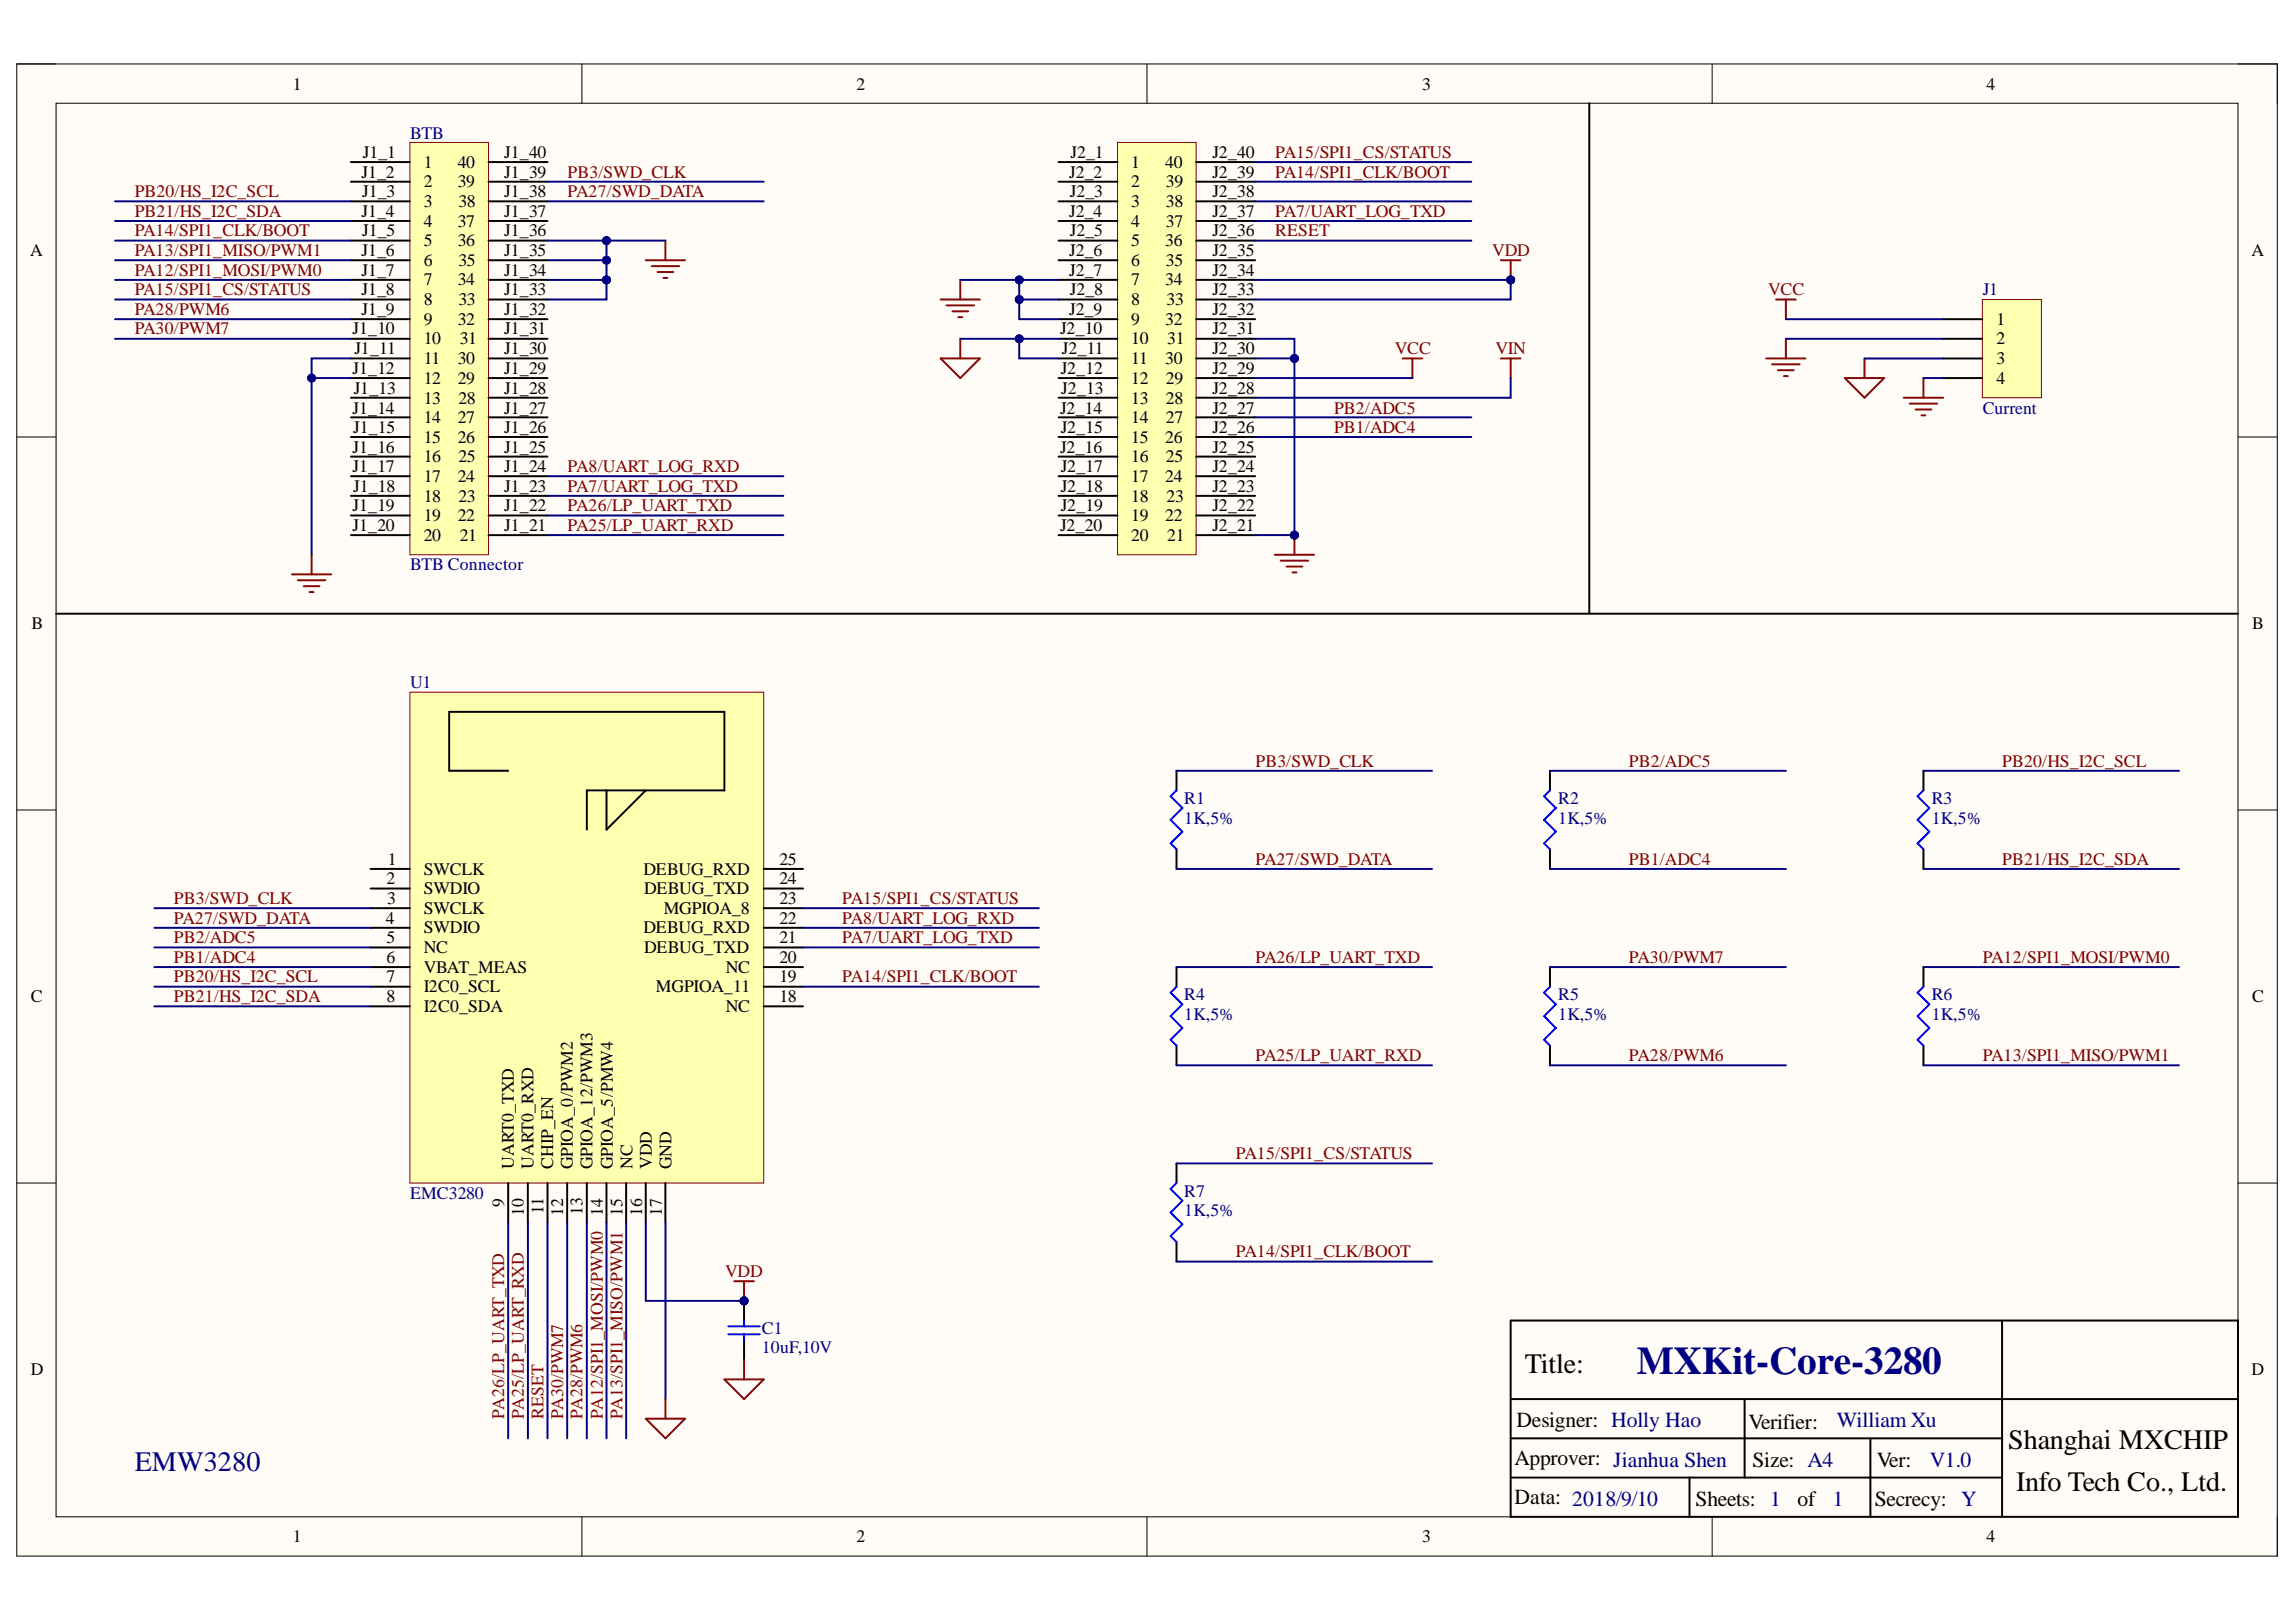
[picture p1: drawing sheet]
<svg xmlns="http://www.w3.org/2000/svg" width="297mm" height="210mm" viewBox="0 0 297 210" stroke-linecap="round" stroke-linejoin="round" font-family="sans-serif">
<defs><g id="words">
<text font-size="5.1" fill="#000080" x="211.8" y="177.9">MXKit-Core-3280</text>
<g font-size="3.6">
<text x="197.3" y="177.7">Title:</text>
<text x="259.8" y="187.6">Shanghai MXCHIP</text>
<text x="260.8" y="192.9">Info Tech Co., Ltd.</text>
</g>
<text font-size="3.6" fill="#000080" x="17.4" y="190.4">EMW3280</text>
<g font-size="2.8">
<text x="196.2" y="184.7">Designer: Holly Hao</text>
<text x="226.2" y="185">Verifier:</text>
<text x="195.9" y="189.6">Approver: Jianhua Shen</text>
<text x="226.7" y="189.9">Size: A4</text>
<text x="242.8" y="189.9">Ver:</text>
<text x="195.9" y="194.7">Data: 2018/9/10</text>
<text x="219.4" y="194.9">Sheets: 1</text>
<text x="232.6" y="194.9">of</text>
<text x="242.5" y="194.9">Secrecy: Y</text>
</g>
<g font-size="2.8" fill="#000080">
<text x="237.6" y="184.7">William Xu</text>
<text x="249.7" y="189.9">V1.0</text>
<text x="237.1" y="194.9">1</text>
</g>
<g font-size="2.3">
<text x="37.9" y="11.6">1</text>
<text x="110.8" y="11.6">2</text>
<text x="184" y="11.6">3</text>
<text x="257" y="11.6">4</text>
<text x="46.8" y="23">J1_2</text>
<text x="47" y="20.5">J1_1</text>
<text x="54.8" y="21.7">1</text>
<text x="59.2" y="21.7">40</text>
<text x="65.2" y="23">J1_39</text>
<text x="65.2" y="20.5">J1_40</text>
<text x="138.3" y="23">J2_2</text>
<text x="138.5" y="20.5">J2_1</text>
<text x="146.4" y="21.7">1</text>
<text x="150.8" y="21.7">40</text>
<text x="156.8" y="23">J2_39</text>
<text x="156.8" y="20.5">J2_40</text>
<text x="46.8" y="28.1">J1_4</text>
<text x="46.9" y="25.5">J1_3</text>
<text x="54.8" y="24.3">2</text>
<text x="54.8" y="26.8">3</text>
<text x="54.8" y="29.3">4</text>
<text x="59.2" y="29.3">37</text>
<text x="59.2" y="24.3">39</text>
<text x="59.3" y="26.8">38</text>
<text x="65.2" y="28.1">J1_37</text>
<text x="65.2" y="25.5">J1_38</text>
<text x="138.3" y="28.1">J2_4</text>
<text x="138.4" y="25.5">J2_3</text>
<text x="146.4" y="24.3">2</text>
<text x="146.4" y="26.8">3</text>
<text x="146.4" y="29.3">4</text>
<text x="150.8" y="29.3">37</text>
<text x="150.8" y="26.8">38</text>
<text x="150.8" y="24.3">39</text>
<text x="156.8" y="28.1">J2_37</text>
<text x="156.8" y="25.5">J2_38</text>
<text x="3.9" y="33.1">A</text>
<text x="46.8" y="33.1">J1_6</text>
<text x="46.8" y="35.7">J1_7</text>
<text x="46.9" y="30.6">J1_5</text>
<text x="54.8" y="31.9">5</text>
<text x="54.8" y="34.4">6</text>
<text x="59.2" y="31.9">36</text>
<text x="59.3" y="34.4">35</text>
<text x="65.2" y="35.7">J1_34</text>
<text x="65.2" y="33.1">J1_35</text>
<text x="65.2" y="30.6">J1_36</text>
<text x="138.3" y="33.1">J2_6</text>
<text x="138.3" y="35.7">J2_7</text>
<text x="138.4" y="30.6">J2_5</text>
<text x="146.4" y="31.9">5</text>
<text x="146.4" y="34.4">6</text>
<text x="150.8" y="31.9">36</text>
<text x="150.8" y="34.4">35</text>
<text x="156.8" y="35.7">J2_34</text>
<text x="156.8" y="33.1">J2_35</text>
<text x="156.8" y="30.6">J2_36</text>
<text x="291.3" y="33.1">A</text>
<text x="46.8" y="38.2">J1_8</text>
<text x="46.8" y="40.7">J1_9</text>
<text x="54.8" y="36.9">7</text>
<text x="54.8" y="39.5">8</text>
<text x="59.2" y="36.9">34</text>
<text x="59.3" y="39.5">33</text>
<text x="65.2" y="40.7">J1_32</text>
<text x="65.2" y="38.2">J1_33</text>
<text x="138.3" y="40.7">J2_9</text>
<text x="138.4" y="38.2">J2_8</text>
<text x="146.4" y="36.9">7</text>
<text x="146.4" y="39.5">8</text>
<text x="150.8" y="36.9">34</text>
<text x="150.9" y="39.5">33</text>
<text x="156.8" y="40.7">J2_32</text>
<text x="156.8" y="38.2">J2_33</text>
<text x="45.6" y="43.3">J1_10</text>
<text x="45.9" y="45.8">J1_11</text>
<text x="54.8" y="42">9</text>
<text x="54.8" y="44.6">10</text>
<text x="54.8" y="47.1">11</text>
<text x="59.2" y="47.1">30</text>
<text x="59.2" y="42">32</text>
<text x="59.5" y="44.6">31</text>
<text x="65.2" y="45.8">J1_30</text>
<text x="65.2" y="43.3">J1_31</text>
<text x="137.1" y="43.3">J2_10</text>
<text x="137.4" y="45.8">J2_11</text>
<text x="146.4" y="42">9</text>
<text x="146.4" y="44.6">10</text>
<text x="146.4" y="47.1">11</text>
<text x="150.8" y="47.1">30</text>
<text x="150.8" y="42">32</text>
<text x="151" y="44.6">31</text>
<text x="156.8" y="45.8">J2_30</text>
<text x="156.8" y="43.3">J2_31</text>
<text x="258.3" y="42">1</text>
<text x="258.3" y="44.6">2</text>
<text x="258.3" y="47.1">3</text>
<text x="45.6" y="48.4">J1_12</text>
<text x="45.6" y="53.5">J1_14</text>
<text x="45.8" y="51">J1_13</text>
<text x="54.8" y="49.7">12</text>
<text x="54.8" y="52.2">13</text>
<text x="59.2" y="49.7">29</text>
<text x="59.3" y="52.2">28</text>
<text x="65.2" y="53.5">J1_27</text>
<text x="65.2" y="51">J1_28</text>
<text x="65.2" y="48.4">J1_29</text>
<text x="137.1" y="53.5">J2_14</text>
<text x="137.2" y="48.4">J2_12</text>
<text x="137.3" y="51">J2_13</text>
<text x="146.4" y="49.7">12</text>
<text x="146.4" y="52.2">13</text>
<text x="150.8" y="52.2">28</text>
<text x="150.8" y="49.7">29</text>
<text x="156.8" y="53.5">J2_27</text>
<text x="156.8" y="51">J2_28</text>
<text x="156.8" y="48.4">J2_29</text>
<text x="258.3" y="49.7">4</text>
<text x="45.6" y="58.6">J1_16</text>
<text x="45.7" y="56">J1_15</text>
<text x="54.8" y="54.8">14</text>
<text x="54.8" y="57.3">15</text>
<text x="54.8" y="59.9">16</text>
<text x="59.2" y="57.3">26</text>
<text x="59.2" y="54.8">27</text>
<text x="59.3" y="59.9">25</text>
<text x="65.2" y="58.6">J1_25</text>
<text x="65.2" y="56">J1_26</text>
<text x="137.1" y="58.6">J2_16</text>
<text x="137.2" y="56">J2_15</text>
<text x="146.4" y="54.8">14</text>
<text x="146.4" y="57.3">15</text>
<text x="146.4" y="59.9">16</text>
<text x="150.8" y="57.3">26</text>
<text x="150.8" y="59.9">25</text>
<text x="150.8" y="54.8">27</text>
<text x="156.8" y="58.6">J2_25</text>
<text x="156.8" y="56">J2_26</text>
<text x="45.6" y="61.1">J1_17</text>
<text x="45.7" y="63.7">J1_18</text>
<text x="54.8" y="62.4">17</text>
<text x="54.8" y="64.9">18</text>
<text x="59.2" y="62.4">24</text>
<text x="59.3" y="64.9">23</text>
<text x="65.2" y="63.7">J1_23</text>
<text x="65.2" y="61.1">J1_24</text>
<text x="137.2" y="61.1">J2_17</text>
<text x="137.2" y="63.7">J2_18</text>
<text x="146.4" y="62.4">17</text>
<text x="146.4" y="64.9">18</text>
<text x="150.8" y="62.4">24</text>
<text x="150.9" y="64.9">23</text>
<text x="156.8" y="63.7">J2_23</text>
<text x="156.8" y="61.1">J2_24</text>
<text x="45.6" y="66.2">J1_19</text>
<text x="45.6" y="68.7">J1_20</text>
<text x="54.8" y="67.5">19</text>
<text x="54.8" y="70">20</text>
<text x="59.2" y="67.5">22</text>
<text x="59.5" y="70">21</text>
<text x="65.2" y="68.7">J1_21</text>
<text x="65.2" y="66.2">J1_22</text>
<text x="137.1" y="68.7">J2_20</text>
<text x="137.2" y="66.2">J2_19</text>
<text x="146.4" y="67.5">19</text>
<text x="146.4" y="70">20</text>
<text x="150.8" y="67.5">22</text>
<text x="151" y="70">21</text>
<text x="156.8" y="68.7">J2_21</text>
<text x="156.8" y="66.2">J2_22</text>
<text x="4.1" y="81.4">B</text>
<text x="291.4" y="81.4">B</text>
<text x="50.2" y="111.9">1</text>
<text x="54.8" y="113.2">SWCLK</text>
<text x="83.2" y="113.2">DEBUG_RXD</text>
<text x="100.8" y="111.9">25</text>
<text x="49.9" y="119.5">4</text>
<text x="50" y="114.5">2</text>
<text x="50.1" y="117">3</text>
<text x="54.8" y="115.7">SWDIO</text>
<text x="54.8" y="118.3">SWCLK</text>
<text x="83.3" y="115.7">DEBUG_TXD</text>
<text x="85.9" y="118.3">MGPIOA_8</text>
<text x="100.8" y="119.5">22</text>
<text x="100.8" y="117">23</text>
<text x="100.8" y="114.5">24</text>
<text x="50" y="122.1">5</text>
<text x="50" y="124.6">6</text>
<text x="54.8" y="120.8">SWDIO</text>
<text x="54.8" y="123.3">NC</text>
<text x="54.8" y="125.9">VBAT_MEAS</text>
<text x="83.2" y="120.8">DEBUG_RXD</text>
<text x="83.3" y="123.3">DEBUG_TXD</text>
<text x="93.9" y="125.9">NC</text>
<text x="100.8" y="124.6">20</text>
<text x="100.8" y="122.1">21</text>
<text x="4" y="129.7">C</text>
<text x="50" y="127.1">7</text>
<text x="50" y="129.7">8</text>
<text x="54.8" y="128.4">I2C0_SCL</text>
<text x="54.8" y="130.9">I2C0_SDA</text>
<text x="84.9" y="128.4">MGPIOA_11</text>
<text x="93.9" y="130.9">NC</text>
<text x="100.8" y="129.7">18</text>
<text x="100.8" y="127.1">19</text>
<text x="291.4" y="129.7">C</text>
<text x="66.5" y="151.3" transform="rotate(-90 66.5 151.3)">UART0_TXD</text>
<text x="69" y="151.3" transform="rotate(-90 69 151.3)">UART0_RXD</text>
<text x="71.6" y="151.3" transform="rotate(-90 71.6 151.3)">CHIP_EN</text>
<text x="74.1" y="151.3" transform="rotate(-90 74.1 151.3)">GPIOA_0/PWM2</text>
<text x="76.6" y="151.3" transform="rotate(-90 76.6 151.3)">GPIOA_12/PWM3</text>
<text x="79.3" y="151.3" transform="rotate(-90 79.3 151.3)">GPIOA_5/PMW4</text>
<text x="81.8" y="151.3" transform="rotate(-90 81.8 151.3)">NC</text>
<text x="84.3" y="151.3" transform="rotate(-90 84.3 151.3)">VDD</text>
<text x="86.9" y="151.3" transform="rotate(-90 86.9 151.3)">GND</text>
<text x="65.2" y="156.2" transform="rotate(-90 65.2 156.2)">9</text>
<text x="67.8" y="157.3" transform="rotate(-90 67.8 157.3)">10</text>
<text x="70.3" y="157.1" transform="rotate(-90 70.3 157.1)">11</text>
<text x="72.8" y="157.3" transform="rotate(-90 72.8 157.3)">12</text>
<text x="75.4" y="157.2" transform="rotate(-90 75.4 157.2)">13</text>
<text x="78" y="157.3" transform="rotate(-90 78 157.3)">14</text>
<text x="80.5" y="157.3" transform="rotate(-90 80.5 157.3)">15</text>
<text x="83.1" y="157.3" transform="rotate(-90 83.1 157.3)">16</text>
<text x="85.6" y="157.3" transform="rotate(-90 85.6 157.3)">17</text>
<text x="4" y="177.9">D</text>
<text x="291.3" y="177.9">D</text>
<text x="37.9" y="199.6">1</text>
<text x="110.8" y="199.6">2</text>
<text x="184" y="199.6">3</text>
<text x="257" y="199.6">4</text>
</g>
<g font-size="2.3" fill="#000080">
<text x="53" y="17.9">BTB</text>
<text x="256.5" y="38.2">J1</text>
<text x="256.5" y="53.5">Current</text>
<text x="53" y="73.8">BTB Connector</text>
<text x="53" y="89">U1</text>
<text x="153.2" y="104.1">R1</text>
<text x="153.2" y="106.6">1K,5%</text>
<text x="201.6" y="104.1">R2</text>
<text x="201.6" y="106.6">1K,5%</text>
<text x="249.9" y="104.1">R3</text>
<text x="249.9" y="106.6">1K,5%</text>
<text x="153.2" y="129.4">R4</text>
<text x="153.2" y="132">1K,5%</text>
<text x="201.6" y="129.4">R5</text>
<text x="201.6" y="132">1K,5%</text>
<text x="249.9" y="129.4">R6</text>
<text x="249.9" y="132">1K,5%</text>
<text x="53" y="155.1">EMC3280</text>
<text x="153.2" y="154.9">R7</text>
<text x="153.2" y="157.4">1K,5%</text>
<text x="98.6" y="172.6">C1</text>
<text x="98.6" y="175.2">10uF,10V</text>
</g>
<g font-size="2.3" fill="#800000">
<text x="73.4" y="23">PB3/SWD_CLK</text>
<text x="165" y="23">PA14/SPI1_CLK/BOOT</text>
<text x="165" y="20.5">PA15/SPI1_CS/STATUS</text>
<text x="17.4" y="25.5">PB20/HS_I2C_SCL</text>
<text x="17.4" y="28.1">PB21/HS_I2C_SDA</text>
<text x="73.4" y="25.5">PA27/SWD_DATA</text>
<text x="165" y="28.1">PA7/UART_LOG_TXD</text>
<text x="17.4" y="35.7">PA12/SPI1_MOSI/PWM0</text>
<text x="17.4" y="33.1">PA13/SPI1_MISO/PWM1</text>
<text x="17.4" y="30.6">PA14/SPI1_CLK/BOOT</text>
<text x="165" y="30.6">RESET</text>
<text x="193.1" y="33.1">VDD</text>
<text x="17.4" y="40.7">PA28/PWM6</text>
<text x="17.4" y="38.2">PA15/SPI1_CS/STATUS</text>
<text x="228.8" y="38.2">VCC</text>
<text x="17.4" y="43.3">PA30/PWM7</text>
<text x="180.5" y="45.8">VCC</text>
<text x="193.5" y="45.8">VIN</text>
<text x="172.6" y="53.5">PB2/ADC5</text>
<text x="172.6" y="56">PB1/ADC4</text>
<text x="73.4" y="63.7">PA7/UART_LOG_TXD</text>
<text x="73.4" y="61.1">PA8/UART_LOG_RXD</text>
<text x="73.4" y="68.7">PA25/LP_UART_RXD</text>
<text x="73.4" y="66.2">PA26/LP_UART_TXD</text>
<text x="162.4" y="99.2">PB3/SWD_CLK</text>
<text x="210.7" y="99.2">PB2/ADC5</text>
<text x="259" y="99.2">PB20/HS_I2C_SCL</text>
<text x="162.4" y="111.9">PA27/SWD_DATA</text>
<text x="210.7" y="111.9">PB1/ADC4</text>
<text x="259" y="111.9">PB21/HS_I2C_SDA</text>
<text x="22.5" y="119.5">PA27/SWD_DATA</text>
<text x="22.5" y="117">PB3/SWD_CLK</text>
<text x="109" y="119.5">PA8/UART_LOG_RXD</text>
<text x="109" y="117">PA15/SPI1_CS/STATUS</text>
<text x="22.5" y="124.6">PB1/ADC4</text>
<text x="22.5" y="122.1">PB2/ADC5</text>
<text x="109" y="122.1">PA7/UART_LOG_TXD</text>
<text x="162.4" y="124.6">PA26/LP_UART_TXD</text>
<text x="210.7" y="124.6">PA30/PWM7</text>
<text x="256.5" y="124.6">PA12/SPI1_MOSI/PWM0</text>
<text x="22.5" y="127.1">PB20/HS_I2C_SCL</text>
<text x="22.5" y="129.7">PB21/HS_I2C_SDA</text>
<text x="109" y="127.1">PA14/SPI1_CLK/BOOT</text>
<text x="162.4" y="137.4">PA25/LP_UART_RXD</text>
<text x="210.7" y="137.4">PA28/PWM6</text>
<text x="256.5" y="137.4">PA13/SPI1_MISO/PWM1</text>
<text x="159.9" y="150">PA15/SPI1_CS/STATUS</text>
<text x="93.8" y="165.3">VDD</text>
<text x="159.9" y="162.7">PA14/SPI1_CLK/BOOT</text>
<text x="65.2" y="183.6" transform="rotate(-90 65.2 183.6)">PA26/LP_UART_TXD</text>
<text x="67.8" y="183.6" transform="rotate(-90 67.8 183.6)">PA25/LP_UART_RXD</text>
<text x="70.3" y="183.6" transform="rotate(-90 70.3 183.6)">RESET</text>
<text x="72.8" y="183.6" transform="rotate(-90 72.8 183.6)">PA30/PWM7</text>
<text x="75.4" y="183.6" transform="rotate(-90 75.4 183.6)">PA28/PWM6</text>
<text x="78" y="183.6" transform="rotate(-90 78 183.6)">PA12/SPI1_MOSI/PWM0</text>
<text x="80.5" y="183.6" transform="rotate(-90 80.5 183.6)">PA13/SPI1_MISO/PWM1</text>
</g>
</g></defs>
<path d="M2.2 8.3h292.4v193.1h-292.4z" fill-rule="evenodd" fill="#fffcf8"/>
<path d="M2.2 8.3h292.4v193.1h-292.4z" fill="none" stroke="#000" stroke-width=".13"/>
<path d="M7.3 13.4h282.2v182.9h-282.2z" fill-rule="evenodd" fill="#fffcf8"/>
<g fill="none" stroke="#000" stroke-width=".13">
<path d="M2.2 8.3h5.1M7.3 13.4h282.2v182.9h-282.2zM75.3 8.3v5.1M148.4 8.3v5.1M221.5 8.3v5.1M289.5 8.3h5.1v5.1M2.2 56.5h5.1M289.5 56.6h5.1M2.2 104.8h5.1M289.5 104.8h5.1M2.2 153.1h5.1M289.5 153.1h5.1"/>
<path d="M75.3 196.3v5.1M148.4 196.3v5.1M221.5 196.3v5.1M294.6 196.3v5.1"/>
</g>
<path d="M195.4 170.9h94.1v25.4h-94.1zM259 170.9v25.4M195.4 181.1h94.1M195.4 186.1h63.6M195.4 191.2h63.6M218.6 191.2v5.1M225.7 181.1v10.1M242 186.1v10.2" fill="none" stroke="#000" stroke-width=".25"/>
<path d="M53 18.4h10.2v53.4h-10.2z" fill-rule="evenodd" fill="#ffffb0"/>
<path d="M53 18.4h10.2v53.4h-10.2z" fill="none" stroke="#800000" stroke-width=".13"/>
<g fill="none" stroke="#000" stroke-width=".25">
<path d="M45.4 21h7.6M45.4 23.5h7.6M45.4 26.1h7.6M45.4 28.6h7.6M45.4 31.1h7.6M45.4 33.7h7.6M45.4 36.2h7.6M45.4 38.8h7.6M63.2 21h7.6M63.2 23.5h7.6M63.2 26.1h7.6M63.2 28.6h7.6"/>
<path d="M63.2 31.1h7.6M63.2 33.7h7.6M63.2 36.2h7.6M63.2 38.8h7.6M45.4 41.3h7.6M45.4 43.8h7.6M45.4 46.4h7.6M45.4 48.9h7.6M45.4 51.5h7.6M45.4 54h7.6M45.4 56.5h7.6M45.4 59.1h7.6"/>
<path d="M63.2 41.3h7.6M63.2 43.8h7.6M63.2 46.4h7.6M63.2 48.9h7.6M63.2 51.5h7.6M63.2 54h7.6M63.2 56.5h7.6M63.2 59.1h7.6M45.4 61.6h7.6M45.4 64.2h7.6M45.4 66.7h7.6M45.4 69.2h7.6"/>
<path d="M63.2 61.6h7.6M63.2 64.2h7.6M63.2 66.7h7.6M63.2 69.2h7.6"/>
</g>
<path d="M144.6 18.4h10.1v53.4h-10.1z" fill-rule="evenodd" fill="#ffffb0"/>
<path d="M144.6 18.4h10.1v53.4h-10.1z" fill="none" stroke="#800000" stroke-width=".13"/>
<g fill="none" stroke="#000" stroke-width=".25">
<path d="M136.9 21h7.7M136.9 23.5h7.7M136.9 26.1h7.7M136.9 28.6h7.7M136.9 31.1h7.7M136.9 33.7h7.7M136.9 36.2h7.7M136.9 38.8h7.7M154.7 21h7.7M154.7 23.5h7.7M154.7 26.1h7.7M154.7 28.6h7.7"/>
<path d="M154.7 31.1h7.7M154.7 33.7h7.7M154.7 36.2h7.7M154.7 38.8h7.7M136.9 41.3h7.7M136.9 43.8h7.7M136.9 46.4h7.7M136.9 48.9h7.7M136.9 51.5h7.7M136.9 54h7.7M136.9 56.5h7.7M136.9 59.1h7.7"/>
<path d="M154.7 41.3h7.7M154.7 43.8h7.7M154.7 46.4h7.7M154.7 48.9h7.7M154.7 51.5h7.7M154.7 54h7.7M154.7 56.5h7.7M154.7 59.1h7.7M136.9 61.6h7.7M136.9 64.2h7.7M136.9 66.7h7.7M136.9 69.2h7.7"/>
<path d="M154.7 61.6h7.7M154.7 64.2h7.7M154.7 66.7h7.7M154.7 69.2h7.7"/>
</g>
<path d="M83.5 33.7h5.1M84.3 34.4h3.6M85.1 35.2h2M85.8 36h.5M86.1 31.1v2.6M164.9 71.8h5.1M165.7 72.6h3.5M166.4 73.3h2.1M167.2 74.1h.5M167.5 69.2v2.6" fill="none" stroke="#800000" stroke-width=".25"/>
<circle cx="167.5" cy="69.2" r=".51" fill="#000080"/>
<circle cx="167.5" cy="69.2" r=".51" fill="none" stroke="#000080" stroke-width=".13"/>
<path d="M194.2 33.7h2.5M195.4 33.7v2.5" fill="none" stroke="#800000" stroke-width=".25"/>
<circle cx="195.4" cy="36.2" r=".51" fill="#000080"/>
<circle cx="195.4" cy="36.2" r=".51" fill="none" stroke="#000080" stroke-width=".13"/>
<g fill="none" stroke="#800000" stroke-width=".25">
<path d="M121.7 38.8h5.1M122.5 39.5h3.5M124.2 36.2v2.6M121.7 46.4h5.1l-2.6 2.5zM123.2 40.3h2.1M124 41h.5M124.2 43.8v2.6M181.5 46.4h2.5M182.7 46.4v2.5M194.2 46.4h2.5M195.4 46.4v2.5M37.8 74.3h5.1"/>
<path d="M38.5 75.1h3.6M39.3 75.9h2M40.1 76.6h.5M40.3 71.8v2.5"/>
</g>
<g fill="none" stroke="#000" stroke-width=".25">
<path d="M205.6 13.4v66M7.3 79.4h282.2M152.2 99.7v2.6M200.5 99.7v2.6M248.8 99.7v2.6M152.2 109.9v2.5M200.5 109.9v2.5M248.8 109.9v2.5M152.2 125.2v2.5M152.2 135.3v2.6M200.5 125.2v2.5M200.5 135.3v2.6"/>
<path d="M248.8 125.2v2.5M248.8 135.3v2.6"/>
</g>
<path d="M152.2 102.3l-.8 .7 1.6 1.6-1.6 1.5 1.6 1.5-1.6 1.5 .8 .8M200.5 102.3l-.7 .7 1.5 1.6-1.5 1.5 1.5 1.5-1.5 1.5 .7 .8M248.8 102.3l-.7 .7 1.5 1.6-1.5 1.5 1.5 1.5-1.5 1.5 .7 .8M152.2 127.7l-.8 .8 1.6 1.5-1.6 1.5 1.6 1.5-1.6 1.5 .8 .8M200.5 127.7l-.7 .8 1.5 1.5-1.5 1.5 1.5 1.5-1.5 1.6 .7 .7M248.8 127.7l-.7 .8 1.5 1.5-1.5 1.5 1.5 1.5-1.5 1.6 .7 .7" fill="none" stroke="#00f" stroke-width=".25"/>
<path d="M256.5 38.8h7.6v12.7h-7.6z" fill-rule="evenodd" fill="#ffffb0"/>
<path d="M256.5 38.8h7.6v12.7h-7.6z" fill="none" stroke="#800000" stroke-width=".13"/>
<path d="M251.4 41.3h5.1M251.4 43.8h5.1M251.4 46.4h5.1M251.4 48.9h5.1M152.2 150.6v2.5M152.2 160.7v2.6" fill="none" stroke="#000" stroke-width=".25"/>
<g fill="none" stroke="#800000" stroke-width=".25">
<path d="M229.8 38.8h2.5M231 38.8v2.5M228.5 46.4h5.1M229.3 47.2h3.5M230 47.9h2.1M230.8 48.7h.5M231 43.8v2.6M238.7 48.9h5.1l-2.6 2.6zM241.2 46.4v2.5M246.3 51.5h5.1M247.1 52.2h3.5M247.8 53h2.1"/>
<path d="M248.6 53.8h.5M248.8 48.9v2.6"/>
</g>
<path d="M152.2 153.1l-.8 .8 1.6 1.5-1.6 1.5 1.6 1.5-1.6 1.6 .8 .7" fill="none" stroke="#00f" stroke-width=".25"/>
<path d="M53 89.6h45.8v63.5h-45.8z" fill-rule="evenodd" fill="#ffffb0"/>
<path d="M53 89.6h45.8v63.5h-45.8z" fill="none" stroke="#800000" stroke-width=".13"/>
<g fill="none" stroke="#000" stroke-width=".25">
<path d="M65.7 99.7h-7.6v-7.6h35.6v10.2h-17.8v5.1M47.9 112.4h5.1M47.9 115h5.1M47.9 117.5h5.1M78.5 102.3v5.1l5-5.1M98.8 112.4h5.1M98.8 115h5.1M98.8 117.5h5.1M47.9 120.1h5.1M47.9 122.6h5.1M47.9 125.2h5.1M47.9 127.7h5.1"/>
<path d="M47.9 130.2h5.1M98.8 120.1h5.1M98.8 122.6h5.1M98.8 125.2h5.1M98.8 127.7h5.1M98.8 130.2h5.1M65.7 153.1v5.1M68.3 153.1v5.1M70.8 153.1v5.1M73.4 153.1v5.1M75.9 153.1v5.1M78.5 153.1v5.1"/>
<path d="M81 153.1v5.1M83.5 153.1v5.1M86.1 153.1v5.1"/>
</g>
<path d="M95 165.8h2.5M96.3 165.8v2.5" fill="none" stroke="#800000" stroke-width=".25"/>
<circle cx="96.3" cy="168.3" r=".51" fill="#000080"/>
<circle cx="96.3" cy="168.3" r=".51" fill="none" stroke="#000080" stroke-width=".13"/>
<circle cx="96.3" cy="168.3" r=".51" fill="#000080"/>
<circle cx="96.3" cy="168.3" r=".51" fill="none" stroke="#000080" stroke-width=".13"/>
<path d="M96.3 168.3v2.6M96.3 173.4v2.6" fill="none" stroke="#000" stroke-width=".25"/>
<circle cx="96.3" cy="168.3" r=".51" fill="#000080"/>
<circle cx="96.3" cy="168.3" r=".51" fill="none" stroke="#000080" stroke-width=".13"/>
<path d="M94.2 171.6h4.1M94.2 172.7h4.1M96.3 170.9v.7M96.3 172.7v.7" fill="none" stroke="#00f" stroke-width=".25"/>
<path d="M14.9 31.1h30.5M14.9 33.7h30.5M14.9 36.2h30.5M14.9 38.8h30.5M70.8 23.5h28M70.8 26.1h28M162.4 36.2h33M162.4 23.5h28M162.4 26.1h28" fill="none" stroke="#000080" stroke-width=".25"/>
<circle cx="195.4" cy="36.2" r=".51" fill="#000080"/>
<circle cx="195.4" cy="36.2" r=".51" fill="none" stroke="#000080" stroke-width=".13"/>
<path d="M195.4 36.2v2.6h-33" fill="none" stroke="#000080" stroke-width=".25"/>
<circle cx="195.4" cy="36.2" r=".51" fill="#000080"/>
<circle cx="195.4" cy="36.2" r=".51" fill="none" stroke="#000080" stroke-width=".13"/>
<path d="M162.4 48.9h20.3M162.4 54h28M162.4 56.6h28M195.4 48.9v2.6h-33M162.4 69.2h5.1" fill="none" stroke="#000080" stroke-width=".25"/>
<circle cx="167.5" cy="69.2" r=".51" fill="#000080"/>
<circle cx="167.5" cy="69.2" r=".51" fill="none" stroke="#000080" stroke-width=".13"/>
<path d="M70.8 33.7h7.7M70.8 69.2h30.5M70.8 66.7h30.5M70.8 64.2h30.5M70.8 61.6h30.5" fill="none" stroke="#000080" stroke-width=".25"/>
<circle cx="78.5" cy="33.7" r=".51" fill="#000080"/>
<circle cx="78.5" cy="33.7" r=".51" fill="none" stroke="#000080" stroke-width=".13"/>
<path d="M70.8 36.2h7.7" fill="none" stroke="#000080" stroke-width=".25"/>
<circle cx="78.5" cy="36.2" r=".51" fill="#000080"/>
<circle cx="78.5" cy="36.2" r=".51" fill="none" stroke="#000080" stroke-width=".13"/>
<path d="M14.9 26.1h30.5M14.9 28.6h30.5M162.4 31.1h28M162.4 46.4h5.1v22.8" fill="none" stroke="#000080" stroke-width=".25"/>
<circle cx="167.5" cy="46.4" r=".51" fill="#000080"/>
<circle cx="167.5" cy="46.4" r=".51" fill="none" stroke="#000080" stroke-width=".13"/>
<circle cx="167.5" cy="69.2" r=".51" fill="#000080"/>
<circle cx="167.5" cy="69.2" r=".51" fill="none" stroke="#000080" stroke-width=".13"/>
<path d="M162.4 43.8h5.1v2.6" fill="none" stroke="#000080" stroke-width=".25"/>
<circle cx="167.5" cy="46.4" r=".51" fill="#000080"/>
<circle cx="167.5" cy="46.4" r=".51" fill="none" stroke="#000080" stroke-width=".13"/>
<path d="M78.5 36.2v2.6h-7.7" fill="none" stroke="#000080" stroke-width=".25"/>
<circle cx="78.5" cy="36.2" r=".51" fill="#000080"/>
<circle cx="78.5" cy="36.2" r=".51" fill="none" stroke="#000080" stroke-width=".13"/>
<path d="M78.5 31.1h7.6" fill="none" stroke="#000080" stroke-width=".25"/>
<circle cx="78.5" cy="31.1" r=".51" fill="#000080"/>
<circle cx="78.5" cy="31.1" r=".51" fill="none" stroke="#000080" stroke-width=".13"/>
<path d="M131.9 38.8h5" fill="none" stroke="#000080" stroke-width=".25"/>
<circle cx="131.9" cy="38.8" r=".51" fill="#000080"/>
<circle cx="131.9" cy="38.8" r=".51" fill="none" stroke="#000080" stroke-width=".13"/>
<path d="M131.9 36.2h5" fill="none" stroke="#000080" stroke-width=".25"/>
<circle cx="131.9" cy="36.2" r=".51" fill="#000080"/>
<circle cx="131.9" cy="36.2" r=".51" fill="none" stroke="#000080" stroke-width=".13"/>
<path d="M40.3 48.9v22.9" fill="none" stroke="#000080" stroke-width=".25"/>
<circle cx="40.3" cy="48.9" r=".51" fill="#000080"/>
<circle cx="40.3" cy="48.9" r=".51" fill="none" stroke="#000080" stroke-width=".13"/>
<path d="M131.9 43.8v2.6h5" fill="none" stroke="#000080" stroke-width=".25"/>
<circle cx="131.9" cy="43.8" r=".51" fill="#000080"/>
<circle cx="131.9" cy="43.8" r=".51" fill="none" stroke="#000080" stroke-width=".13"/>
<path d="M162.4 28.6h28M14.9 41.3h30.5M14.9 43.8h30.5M124.2 43.8h12.7" fill="none" stroke="#000080" stroke-width=".25"/>
<circle cx="131.9" cy="43.8" r=".51" fill="#000080"/>
<circle cx="131.9" cy="43.8" r=".51" fill="none" stroke="#000080" stroke-width=".13"/>
<g fill="none" stroke="#000080" stroke-width=".25">
<path d="M162.4 21h28M231 41.3h20.4M231 43.8h20.4M241.2 46.4h10.2M248.8 48.9h2.6M152.2 99.7h33.1M200.5 99.7h30.5M248.8 99.7h33.1M20 117.5h27.9M152.2 112.4h33.1M200.5 112.4h30.5M248.8 112.4h33.1"/>
<path d="M20 125.2h27.9M20 120.1h27.9M20 122.6h27.9M20 127.7h27.9M20 130.2h27.9M152.2 125.2h33.1M152.2 137.9h33.1M200.5 125.2h30.5M200.5 137.9h30.5M248.8 125.2h33.1M248.8 137.9h33.1M65.7 158.2v27.9"/>
<path d="M68.3 158.2v27.9M70.8 158.2v27.9M73.4 158.2v27.9M75.9 158.2v27.9M78.5 158.2v27.9M81 158.2v27.9M83.5 158.2v10.1h12.8M152.2 150.6h33.1M152.2 163.3h33.1"/>
</g>
<circle cx="96.3" cy="168.3" r=".51" fill="#000080"/>
<circle cx="96.3" cy="168.3" r=".51" fill="none" stroke="#000080" stroke-width=".13"/>
<path d="M45.4 46.4h-5.1v2.5h5.1M103.9 117.5h30.5M103.9 120.1h30.5M103.9 122.6h30.5M103.9 127.7h30.5M86.1 158.2v22.9" fill="none" stroke="#000080" stroke-width=".25"/>
<circle cx="40.3" cy="48.9" r=".51" fill="#000080"/>
<circle cx="40.3" cy="48.9" r=".51" fill="none" stroke="#000080" stroke-width=".13"/>
<path d="M70.8 31.1h7.7v5.1" fill="none" stroke="#000080" stroke-width=".25"/>
<circle cx="78.5" cy="31.1" r=".51" fill="#000080"/>
<circle cx="78.5" cy="31.1" r=".51" fill="none" stroke="#000080" stroke-width=".13"/>
<circle cx="78.5" cy="33.7" r=".51" fill="#000080"/>
<circle cx="78.5" cy="33.7" r=".51" fill="none" stroke="#000080" stroke-width=".13"/>
<circle cx="78.5" cy="36.2" r=".51" fill="#000080"/>
<circle cx="78.5" cy="36.2" r=".51" fill="none" stroke="#000080" stroke-width=".13"/>
<path d="M124.2 36.2h7.7v5.1h5" fill="none" stroke="#000080" stroke-width=".25"/>
<circle cx="131.9" cy="38.8" r=".51" fill="#000080"/>
<circle cx="131.9" cy="38.8" r=".51" fill="none" stroke="#000080" stroke-width=".13"/>
<circle cx="131.9" cy="36.2" r=".51" fill="#000080"/>
<circle cx="131.9" cy="36.2" r=".51" fill="none" stroke="#000080" stroke-width=".13"/>
<path d="M93.7 178.5h5.1l-2.5 2.6zM96.3 176v2.5M83.5 183.6h5.1l-2.5 2.5zM86.1 181.1v2.5" fill="none" stroke="#800000" stroke-width=".25"/>
<use href="#words"/>
</svg>
